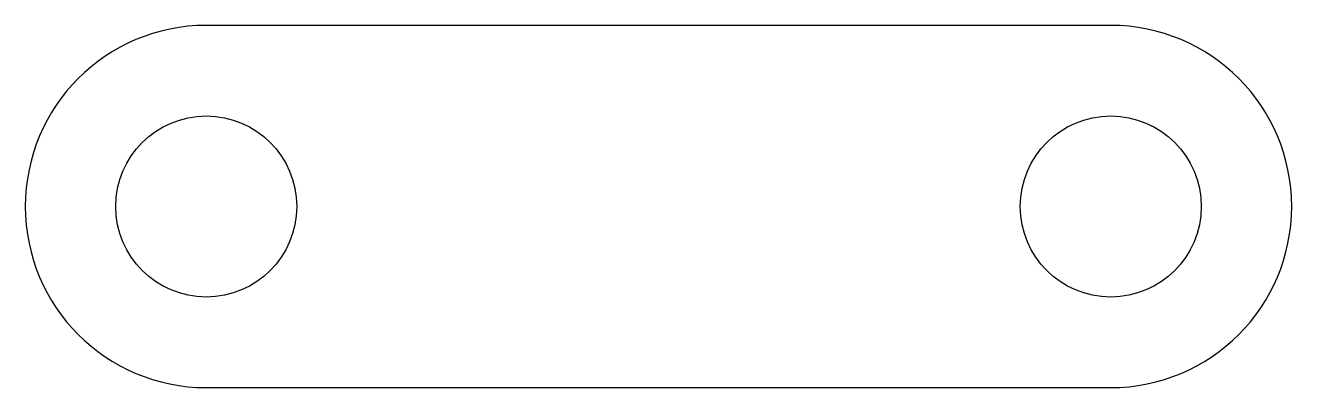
# Model space of a CAD drawing. Header units: millimetres. Extents: x -12 to 72, y -12 to 12.
import ezdxf

# ---------------------------------------------------------------- set-up
doc = ezdxf.new("R2010")
doc.units = ezdxf.units.MM

msp = doc.modelspace()

# ---------------------------------------------------------------- linework, layer by layer
at = {"layer": 'HOLES'}
for centre in [(0, 0), (60, 0)]:
    msp.add_circle(centre, 6, dxfattribs=at)
at = {"layer": 'OUTLINE'}
for p, q in [((60, 12), (0, 12)), ((0, -12), (60, -12))]:
    msp.add_line(p, q, dxfattribs=at)
for centre, start, end in [((0, 0), 90, 270), ((60, 0), 270, 90)]:
    msp.add_arc(centre, 12, start, end, dxfattribs=at)

doc.saveas('drawing.dxf')
